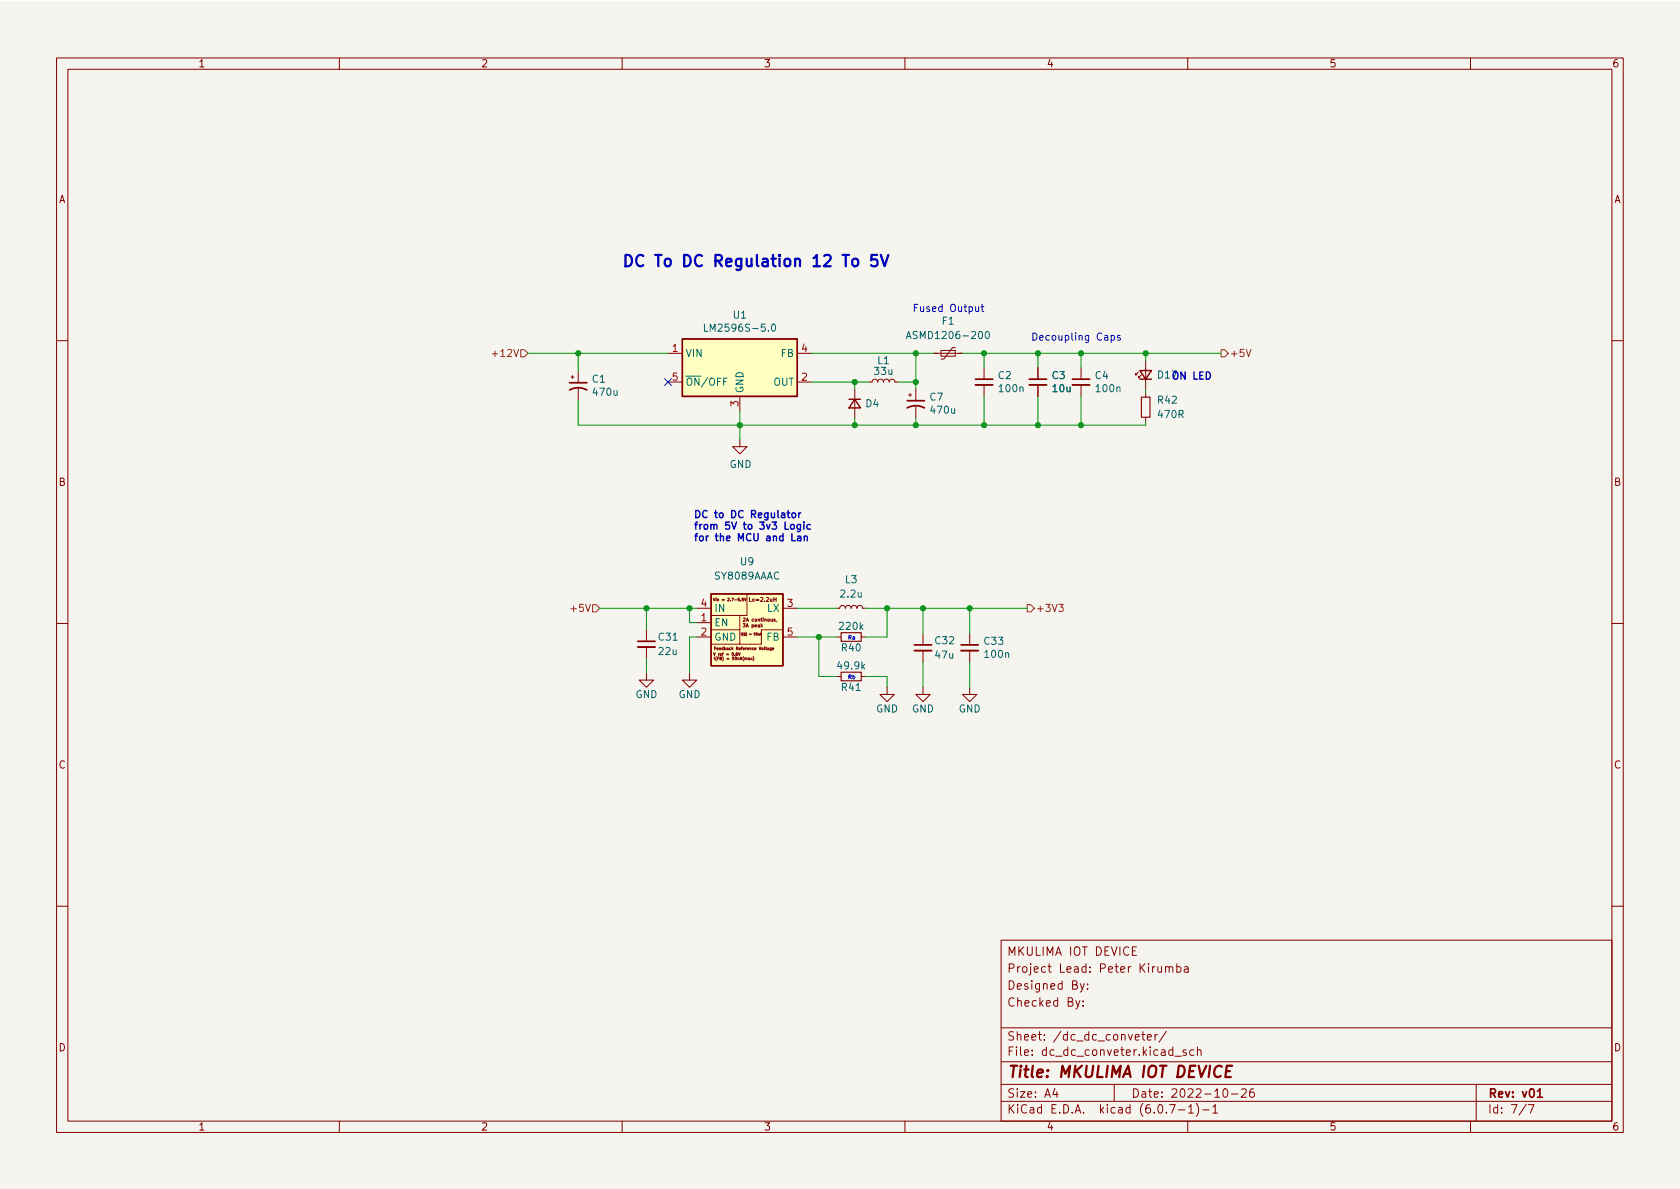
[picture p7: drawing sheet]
<svg xmlns="http://www.w3.org/2000/svg" width="297mm" height="210mm" viewBox="0 0 297 210" stroke-linecap="round" stroke-linejoin="round" font-family="sans-serif">
<defs><g id="words">
<text font-size="2.8" fill="#0000c2" x="109.9" y="47.2">DC To DC Regulation 12 To 5V</text>
<text font-size="2.8" fill="#840000" x="178" y="190.6">Title: MKULIMA IOT DEVICE</text>
<g font-size="2.1" fill="#840000">
<text x="178" y="172">Project Lead: Peter Kirumba</text>
<text x="178" y="169">MKULIMA IOT DEVICE</text>
<text x="178" y="178">Checked By:</text>
<text x="178" y="175">Designed By:</text>
<text x="178" y="184">Sheet: /dc_dc_conveter/</text>
<text x="178" y="186.7">File: dc_dc_conveter.kicad_sch</text>
<text x="178" y="196.9">KiCad E.D.A. kicad (6.0.7-1)-1</text>
<text x="178" y="194.1">Size: A4</text>
<text x="200" y="194.1">Date: 2022-10-26</text>
<text x="263" y="194.1">Rev: v01</text>
<text x="263" y="196.9">Id: 7/7</text>
</g>
<g font-size="1.8" fill="#840000">
<text x="35" y="11.9">1</text>
<text x="85" y="11.9">2</text>
<text x="135" y="11.9">3</text>
<text x="185" y="11.9">4</text>
<text x="235" y="11.9">5</text>
<text x="285" y="11.9">6</text>
<text x="10.3" y="35.9">A</text>
<text x="285.3" y="35.9">A</text>
<text x="10.3" y="85.9">B</text>
<text x="285.3" y="85.9">B</text>
<text x="10.3" y="135.9">C</text>
<text x="285.3" y="135.9">C</text>
<text x="10.3" y="185.9">D</text>
<text x="285.3" y="185.9">D</text>
<text x="35" y="199.9">1</text>
<text x="85" y="199.9">2</text>
<text x="135" y="199.9">3</text>
<text x="185" y="199.9">4</text>
<text x="235" y="199.9">5</text>
<text x="285" y="199.9">6</text>
</g>
<g font-size="1.8" fill="#006464">
<text x="125.5" y="58.6">LM2596S-5.0</text>
<text x="129.7" y="56.3">U1</text>
<text x="161.3" y="59.9">ASMD1206-200</text>
<text x="166.6" y="57.4">F1</text>
<text x="121.2" y="63.1">VIN</text>
<text x="138.1" y="63.1">FB</text>
<text x="155.2" y="64.4">L1</text>
<text x="104.7" y="67.7">C1</text>
<text x="105" y="70">470u</text>
<text x="121.2" y="68.2">~{ON}/OFF</text>
<text x="131.4" y="69.6" transform="rotate(-90 131.4 69.6)">GND</text>
<text x="136.7" y="68.2">OUT</text>
<text x="154.7" y="66.3">33u</text>
<text x="164.4" y="70.8">C7</text>
<text x="176.5" y="67">C2</text>
<text x="176.8" y="69.3">100n</text>
<text x="186" y="67">C3</text>
<text x="186.2" y="69.3">10u</text>
<text x="193.7" y="67">C4</text>
<text x="193.9" y="69.3">100n</text>
<text x="204.8" y="71.4">R42</text>
<text x="153.1" y="72">D4</text>
<text x="164.7" y="73.1">470u</text>
<text x="204.9" y="73.9">470R</text>
<text x="129" y="82.7">GND</text>
<text x="130.9" y="99.9">U9</text>
<text x="126.4" y="102.5">SY8089AAAC</text>
<text x="148.7" y="105.7">2.2u</text>
<text x="149.5" y="103.1">L3</text>
<text x="116.5" y="113.3">C31</text>
<text x="126.2" y="110.7">EN</text>
<text x="126.2" y="113.3">GND</text>
<text x="126.2" y="108.2">IN</text>
<text x="135.6" y="113.3">FB</text>
<text x="135.7" y="108.2">LX</text>
<text x="148.5" y="111.4">220k</text>
<text x="165.4" y="113.9">C32</text>
<text x="116.5" y="115.8">22u</text>
<text x="148.3" y="118.4">49.9k</text>
<text x="148.9" y="115.2">R40</text>
<text x="165.4" y="116.5">47u</text>
<text x="174.1" y="114">C33</text>
<text x="174.2" y="116.3">100n</text>
<text x="112.3" y="123.4">GND</text>
<text x="120" y="123.4">GND</text>
<text x="148.9" y="122.2">R41</text>
<text x="154.9" y="126">GND</text>
<text x="161.2" y="126">GND</text>
<text x="169.5" y="126">GND</text>
</g>
<g font-size="1.8" fill="#0000c2">
<text x="161.3" y="55.1">Fused Output</text>
<text x="182.2" y="60.2">Decoupling Caps</text>
<text x="204.8" y="66.9">D17</text>
<text x="207" y="67.1">ON LED</text>
<text x="122.6" y="91.6">DC to DC Regulator</text>
<text x="122.6" y="93.6">from 5V to 3v3 Logic</text>
<text x="122.6" y="95.7">for the MCU and Lan</text>
</g>
<g font-size="1.8" fill="#725600">
<text x="87.7" y="63.1">+12V</text>
<text x="217.4" y="63.1">+5V</text>
<text x="101.4" y="108.2">+5V</text>
<text x="183.1" y="108.2">+3V3</text>
</g>
<g font-size="1.8" fill="#a90000">
<text x="118.9" y="62.2">1</text>
<text x="141.7" y="62.2">4</text>
<text x="118.9" y="67.3">5</text>
<text x="130.6" y="71.9" transform="rotate(-90 130.6 71.9)">3</text>
<text x="141.7" y="67.3">2</text>
<text x="124" y="107.3">4</text>
<text x="139.2" y="107.3">3</text>
<text x="124" y="109.8">1</text>
<text x="124" y="112.4">2</text>
<text x="139.2" y="112.4">5</text>
</g>
<text font-size="1" fill="#840000" x="132.7" y="106.4">Lx=2.2uH</text>
<g font-size="1" fill="#0000c2">
<text x="149.9" y="113.1">Ra</text>
<text x="149.9" y="120.1">Rb</text>
</g>
<g font-size=".8" fill="#840000">
<text x="131.5" y="110.9">3A peak</text>
<text x="131.7" y="109.9">2A continous,</text>
</g>
<g font-size=".7" fill="#840000">
<text x="126.8" y="106.3">Vin = 2.7-5.5V</text>
<text x="126.6" y="115.9">V ref = 0.6V</text>
<text x="126.8" y="116.7">I(FB) = 50nA(max)</text>
<text x="126.8" y="114.9">Feedback Reference Voltage</text>
</g>
<text font-size=".6" fill="#840000" x="131.4" y="112.3">I(Q) = 55uA</text>
</g></defs>
<path d="M0 .2h297v210.1h-297z" fill="#f5f4ef" stroke="#f5f4ef" stroke-width=".18"/>
<g fill="none" stroke="#840000" stroke-width=".18">
<path d="M10 10.2h277v190.1h-277zM12 12.2h273v186.1h-273zM60 10.2v2M110 10.2v2M160 10.2v2M210 10.2v2M260 10.2v2M10 60.2h2M101 66.7h.5M101.2 66.4v.5M102.2 65.7v2M102.2 68.7v2"/>
<path d="M118.1 67.6h2.5M118.1 62.5h2.5M130.8 77.7v1.3h1.3l-1.3 1.3-1.3-1.3h1.3M130.8 70.1v2.5M141 67.6h2.5M141 62.5h2.5M151.1 68.8v5.1M153.7 67.6h.5l.1-.4 .4-.1 .3 .1 .2 .4 .1-.4 .3-.1 .4 .1 .2 .4 .2-.5h.4l.3 .1 .1 .4 .2-.4 .3-.1 .4 .1 .1 .4h.5M160.7 69.8h.5M160.9 69.6v.5M161.9 68.8v2.1M161.9 71.9v2"/>
<path d="M165.1 62.5h5.1M166.4 62h2.5v1h-2.5zM168.9 61.5h-.5l-1.5 2h-.5M174 65v2.1M174 68.1v2M183.5 65v2.1M183.5 68.1v2M191.1 65v2.1M191.1 68.1v2M201.3 65.8l-.5 .5v-.3v.3h.2M201.8 66.3l-.5 .5v-.3v.3h.2M202.6 63.7v5.1"/>
<path d="M202.6 69.5v.7M202.6 73.8v.7M285 60.2h2M10 110.2h2M114.3 119v1.3h1.3l-1.3 1.2-1.3-1.2h1.3M114.3 111.4v2M114.3 114.4v2.1M121.9 119v1.3h1.3l-1.3 1.2-1.3-1.2h1.3M123.2 110.1h2.5M123.2 112.6h2.5M123.2 107.6h2.5M126.1 105.8l.2 .5 .1-.5"/>
<path d="M126.2 115.4l.1 .5 .2-.5M126.3 116.2v.5M126.3 114.6h.2M126.6 114.4h-.3v.5M126.7 116.1l-.2 .3 .2 .5M130.6 115.4l.1 .5 .2-.5M130.8 111.4v2.5h-5.1M130.8 108.8v2.6h-5.1M131.1 111.9v.4M131.4 109.3h.2l.2 .1-.4 .5h.4M131.4 105.8h-.2v.2h.2v.2h-.2M131.6 105.8l.2 .5 .1-.5"/>
<path d="M132.1 105v3.8h-6.4M132.7 116.3l.3 .4M133 116.3l-.3 .4M133.2 116.1l.1 .3-.1 .5M134.4 112.3l.1-.4 .2 .4M134.4 112.2h.2M136.4 114.9h-.2v-.3h.2v.4h-.2M136.6 114.7h.2v-.1h-.2v.3h.2M136.8 106h.4M137 109.5l-.2 .1 .2 .1v.1h-.2M137.2 105.7v.7M137.4 109.8l-.1 .2"/>
<path d="M138.4 111.4h-3.8v2.5h-3.8M138.4 112.6h2.6M138.4 107.6h2.6M148 107.6h.5l.1-.4 .4-.1 .3 .1 .2 .4 .1-.4 .3-.1 .4 .1 .2 .4 .2-.5h.4l.3 .1 .1 .4 .2-.4 .3-.1 .4 .1 .1 .4h.5M148 119.6h.7M148 112.6h.7M152.3 119.6h.7M152.3 112.6h.7M163.2 112v2M163.2 115.1v2M171.4 112v2M171.4 115.1v2"/>
<path d="M285 110.2h2M156.8 121.5v1.3h1.3l-1.3 1.3-1.2-1.3h1.2M163.2 121.5v1.3h1.3l-1.3 1.3-1.3-1.3h1.3M171.4 121.5v1.3h1.3l-1.3 1.3-1.2-1.3h1.2M10 160.2h2M177 166.3h108v32h-108zM190.2 176.9l.4 1M190.9 176.9l-.5 1.4-.2 .1M191 173.9l.4 1M191.5 177.8v.1M191.5 177v.1M191.7 173.9l-.5 1.4-.2 .1"/>
<path d="M192.3 174.8v.1M192.3 174v.1M200.2 168.1h.5M200.9 167.4h-.7v1.5h.7M204.7 170.9l.1 1h.3l.3-.1M205.4 170.9v1M206.1 171.1l.2-.2 .3 .1 .1 .9M206.1 170.9v1M206.7 171.1l.2-.2 .4 .1 .1 .9M208.1 171l.4-.1 .3 .3v.4l-.2 .3h-.5M208.1 170.4v1.5M209.4 171h.6l.1 .9"/>
<path d="M210.1 171.3l-.5 .1a.29 .29 0 0 0-.2 .2 .29 .29 0 0 0 .2 .3h.5M285 160.2h2M60 198.3v2M110 198.3v2M160 198.3v2M177 194.8h108M177 191.8h108M177 187.8h108M177 181.8h108M186.5 192.5l-.4 1h1M186.9 193v1M197 191.8v3"/>
<path d="M200.7 183.4l.7-.1v-.3l-.5-.1-.2 .2 .1 .8h.6M201.9 182.9h.5M202.1 182.4v1.3l.3 .2M202.9 183.4l.7-.1-.1-.3-.4-.1-.2 .2v.8h.6M204.2 182.9v1M204.6 182.9l-.2 .1-.2 .2M206.2 182.4l-1.3 1.9M206.8 195.3h1l-.7 1.5M207.7 186.8h1.2M208.4 196.3h1.1M209.7 185.7l-.3-.1-.3 .2 .1 .3 .5 .1v.4h-.6M210 198.3v2"/>
<path d="M210.1 195.8l.5-.5v1.5M210.1 196.8h.9M211.1 185.7l-.5-.1-.2 .3v.4l.1 .3h.6M211.5 195.1a1.72 1.72 0 0 1 0 2.3M211.7 185.8l.2-.2 .4 .1 .1 .9M211.7 185.1v1.5M212.6 196.3h1.2M214.4 195.8l.5-.5v1.5M214.4 196.8h.9M216.4 192.6l.2-.1a.81 .81 0 0 1 .6 .7 .81 .81 0 0 1-.3 .8h-.2a.81 .81 0 0 1-.6-.6 .81 .81 0 0 1 .3-.8zM217.7 193.5h1.2M219.5 192.7l.6-.2 .2 .2 .1 .3-1 1h1"/>
<path d="M221.6 192.5a.59 .59 0 0 0-.7 .7v.5l.2 .3h.4l.2-.1 .1-.5-.2-.2-.4-.1-.3 .3M260 198.3v2M261 191.8v6.5M269.9 195.3l-1.3 1.9M270.2 195.3h1l-.6 1.5"/>
</g>
<path d="M100.7 67.7h3.1M100.7 69a3.2 3.2 0 0 1 3.1 0M160.4 70.9h3M160.4 72.1a3.2 3.2 0 0 1 3 0M172.5 67.1h3M182 67.1h3M189.6 67.1h3.1M112.8 113.4h3M161.7 114h3M169.9 114h3.1M271.8 193l.5-.5v1.5M271.8 194h.9" fill="none" stroke="#840000" stroke-width=".3"/>
<path d="M216.8 189.4h.7M217.9 188.5h-1l-.2 2h.9" fill="none" stroke="#840000" stroke-width=".4"/>
<path d="M201.8 70.2h1.5v3.6h-1.5zM148.7 118.9h3.6v1.5h-3.6zM148.7 111.9h3.6v1.5h-3.6z" fill="none" stroke="#840000" stroke-width=".2"/>
<path d="M120.6 59.9h20.4v10.2h-20.4zM150.1 70.6h2M151.1 70.6l1 1.5h-2zM201.5 65.5h2.1l-1 1.6zM201.5 67.1h2.1M125.7 105h12.7v12.7h-12.7z" fill="none" stroke="#840000" stroke-width=".25"/>
<path d="M172.5 68.1h3M182 68.1h3M189.6 68.1h3.1M112.8 114.4h3M161.7 115.1h3M169.9 115.1h3.1" fill="none" stroke="#840000" stroke-width=".33"/>
<g fill="#ffffc2" stroke="#ffffc2" stroke-width=".18">
<path d="M125.7 105h12.7v12.7h-12.7z"/>
<path d="M120.6 59.9h20.4v10.2h-20.4z"/>
</g>
<path d="M124.6 57.3v1.3h.6M136.5 57.4l.2-.1a.68 .68 0 0 1 .4 .6 .68 .68 0 0 1-.4 .7l-.2-.1-.1-.4zM160.2 59.9l.5-1.3 .4 1.3M160.4 59.5h.6M174.3 58.7l.2-.1a.68 .68 0 0 1 .4 .6 .68 .68 0 0 1-.4 .7l-.2-.1-.1-.4z" fill="none" stroke="#006464" stroke-width=".18"/>
<path d="M87 62.6h1M92.1 61.8h.6l.6 .7-.6 .6h-.6zM215.9 61.8h.6l.7 .7-.7 .6h-.6zM220.3 61.8l.5 1.3 .4-1.3M104.8 106.9h.6l.6 .7-.6 .6h-.6zM181.6 106.9h.6l.7 .7-.7 .6h-.6zM187.2 106.9h.8l-.4 .5 .3 .1v.5l-.2 .1-.5-.1" fill="none" stroke="#725600" stroke-width=".18"/>
<path d="M150.9 45.8a.54 .54 0 0 1 .8 .3v.6a.54 .54 0 0 1-.5 .4 .54 .54 0 0 1-.5-.4v-.6zM155.1 45.1h-1l-.1 .9 .3-.2 .7 .1 .2 .3-.1 .7-.3 .2h-.5l-.3-.2M155.7 45.1l.7 2 .7-2" fill="none" stroke="#0000c2" stroke-width=".4"/>
<g fill="none" stroke="#0000c2" stroke-width=".25">
<path d="M140 94.4v1.2h.6M140.1 90.8l.2-.1 .3 .1 .1 .5-.1 .2h-.3l-.2-.1zM141 94.8h.5l.1 .8M141.2 90.7v.8M141.5 92.7v1.1l-.2 .2-.3-.1M141.5 92.8l-.3-.1-.3 .3 .1 .5h.5M141.6 90.7l-.4 .2M141.6 95.1h-.4l-.2 .2 .2 .3h.4M142.1 92.3v.1M142.1 92.7v.9M142.2 94.9l.2-.1h.3v.8M142.2 94.8v.8"/>
<path d="M143.3 92.8l-.4-.1-.2 .3 .1 .5h.5"/>
</g>
<path d="M172.5 54.2l.1 .8 .3 .1 .1-.1M173 54.2v.9M173.5 54.2h.4M173.6 53.8v1.1l.3 .2M196.5 59.4l.3-.1 .3 .3-.1 .5h-.5M196.5 59.3v1.3M198 59.4l-.3-.1-.1 .2v.2l.4 .1v.3h-.4" fill="none" stroke="#0000c2" stroke-width=".18"/>
<g fill="none" stroke="#009600" stroke-width=".18">
<path d="M93.3 62.5h24.8M102.2 70.7v4.5h100.4v-.7M102.2 62.5v3.2M130.8 72.6v5.1M143.5 67.6h10.2M143.5 62.5h21.6M151.1 67.6v1.2M151.1 73.9v1.3M158.7 67.6h3.2M161.9 62.5v6.3M161.9 73.9v1.3M170.2 62.5h45.7"/>
<path d="M174 62.5v2.5M174 70.1v5.1M183.5 62.5v2.5M183.5 70.1v5.1M191.1 62.5v2.5M191.1 70.1v5.1M202.6 62.5v1.2M202.6 68.8v.7M106 107.6h17.2M114.3 107.6v3.8M114.3 116.5v2.5M121.9 107.6v2.5h1.3"/>
<path d="M123.2 112.6h-1.3v6.4M141 107.6h7M141 112.6h7M144.8 112.6v7h3.2M153 107.6h28.6M153 119.6h3.8v1.9M156.8 107.6v5h-3.8M163.2 107.6v4.4M163.2 117.1v4.4M171.4 107.6v4.4M171.4 117.1v4.4"/>
</g>
<path d="M117.5 66.9l1.2 1.3M118.7 66.9l-1.2 1.3" fill="none" stroke="#000084" stroke-width=".18"/>
<g fill="#009600" stroke="#009600" stroke-width=".18">
<circle cx="161.9" cy="75.2" r=".46"/>
<circle cx="151.1" cy="75.2" r=".46"/>
<circle cx="130.8" cy="75.2" r=".46"/>
<circle cx="161.9" cy="67.6" r=".46"/>
<circle cx="161.9" cy="62.5" r=".46"/>
<circle cx="102.2" cy="62.5" r=".46"/>
<circle cx="151.1" cy="67.6" r=".46"/>
<circle cx="183.5" cy="75.2" r=".46"/>
<circle cx="174" cy="75.2" r=".46"/>
<circle cx="156.8" cy="107.6" r=".46"/>
<circle cx="191.1" cy="62.5" r=".46"/>
<circle cx="183.5" cy="62.5" r=".46"/>
<circle cx="174" cy="62.5" r=".46"/>
<circle cx="202.6" cy="62.5" r=".46"/>
<circle cx="191.1" cy="75.2" r=".46"/>
<circle cx="171.4" cy="107.6" r=".46"/>
<circle cx="163.2" cy="107.6" r=".46"/>
<circle cx="121.9" cy="107.6" r=".46"/>
<circle cx="114.3" cy="107.6" r=".46"/>
<circle cx="144.8" cy="112.6" r=".46"/>
</g>
<use href="#words"/>
</svg>
